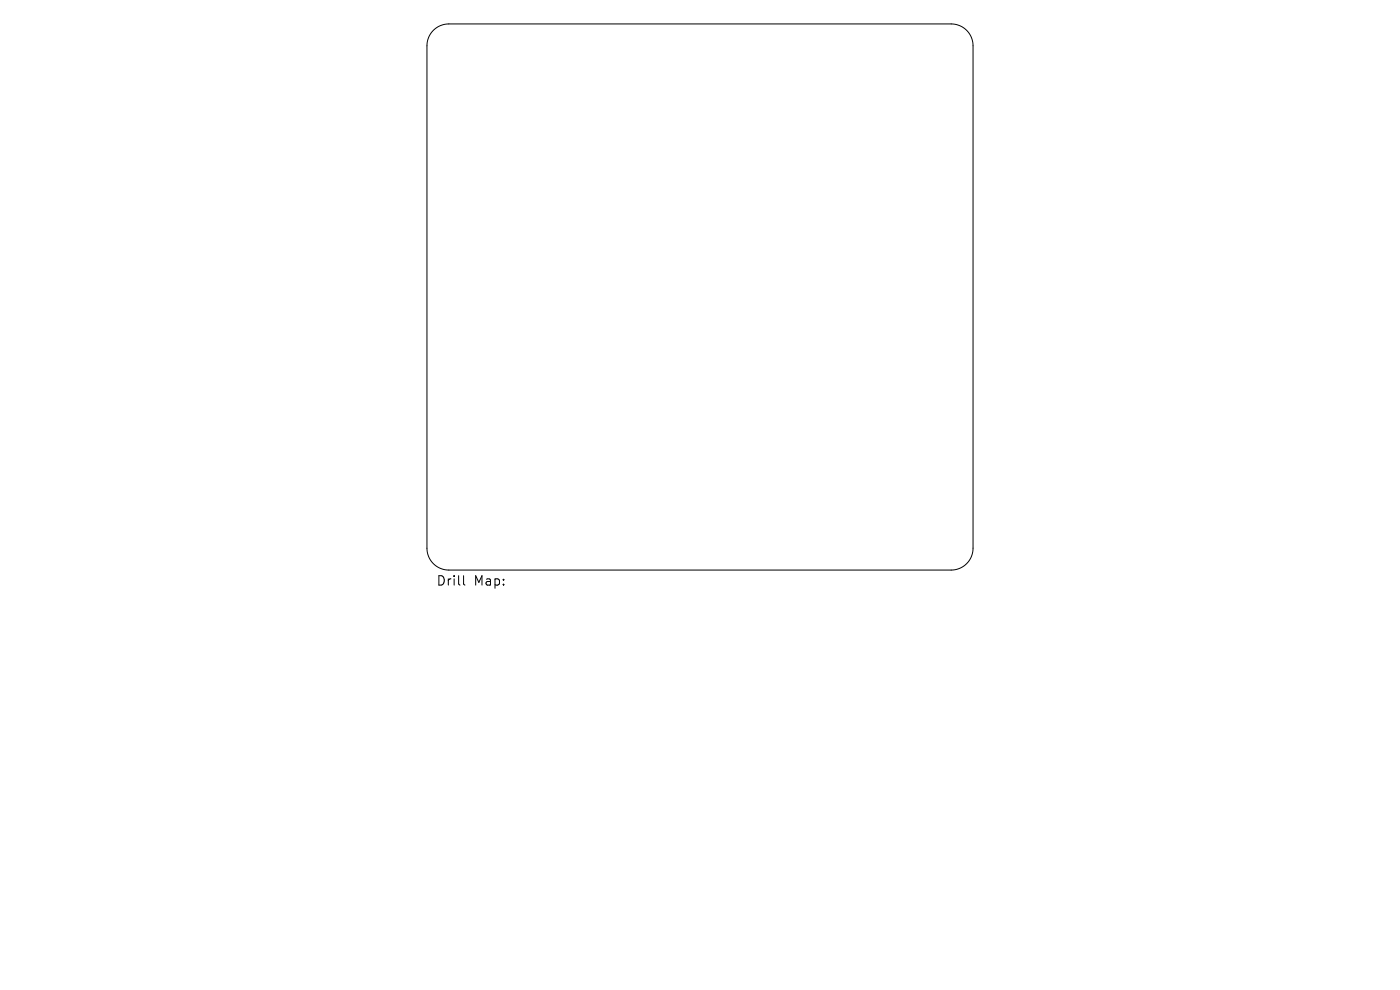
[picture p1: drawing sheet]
<svg xmlns="http://www.w3.org/2000/svg" width="297mm" height="210mm" viewBox="0 0 297 210" stroke-linecap="round" stroke-linejoin="round" font-family="sans-serif">
<defs><g id="words">
<g font-size="2.8">
<text x="92.5" y="124.5">Drill</text>
<text x="100.5" y="124.5">Map:</text>
</g>
</g></defs>
<path d="M91.9 6.4a4.6 4.6 0 0 1 3.3-1.3h106.6a4.6 4.6 0 0 1 4.6 4.6v106.6a4.6 4.6 0 0 1-4.6 4.6h-106.6a4.6 4.6 0 0 1-4.6-4.6v-106.6a4.6 4.6 0 0 1 1.3-3.3zM98.3 122.1v1.7l.3 .3" fill="none" stroke="#000" stroke-width=".21"/>
<use href="#words"/>
</svg>
